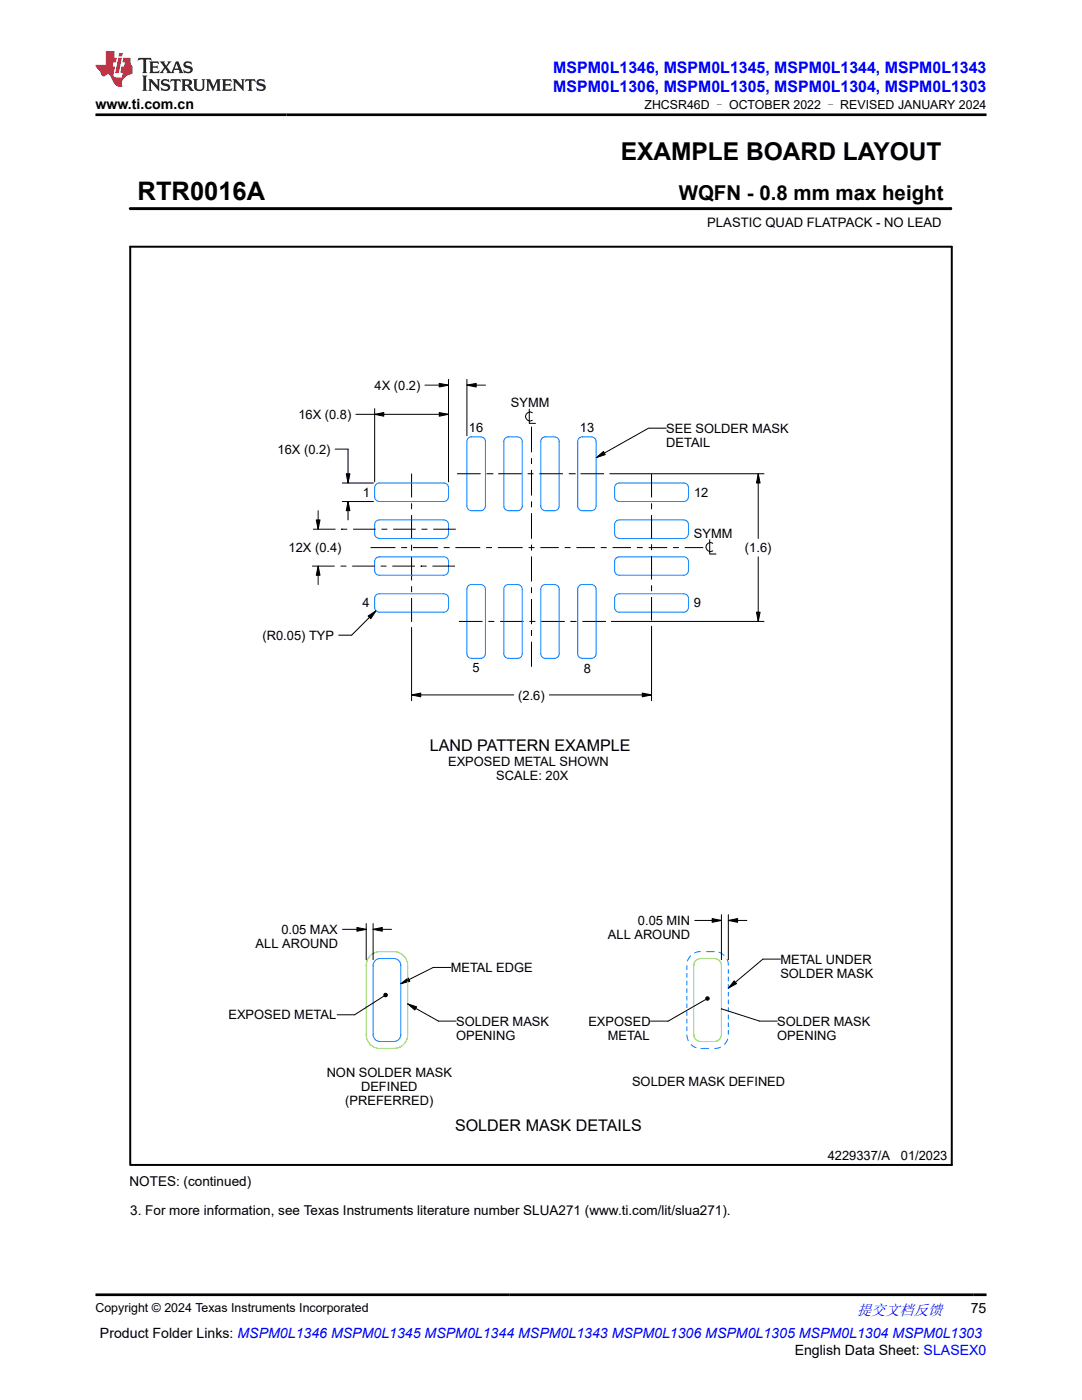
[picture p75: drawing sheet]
<svg xmlns="http://www.w3.org/2000/svg" width="216mm" height="279mm" viewBox="0 0 216 279" stroke-linecap="round" stroke-linejoin="round" font-family="sans-serif">
<defs><g id="words">
<text font-size="5.1" x="27.5" y="39.8">RTR0016A</text>
<text font-size="4.9" x="123.9" y="32">EXAMPLE BOARD LAYOUT</text>
<text font-size="4.1" x="135.4" y="39.8">WQFN - 0.8 mm max height</text>
<g font-size="3.2" fill="#00f">
<text x="110.4" y="14.5">MSPM0L1346, MSPM0L1345, MSPM0L1344, MSPM0L1343</text>
<text x="110.4" y="18.3">MSPM0L1306, MSPM0L1305, MSPM0L1304, MSPM0L1303</text>
</g>
<g font-size="3.2">
<text x="85.8" y="149.9">LAND PATTERN EXAMPLE</text>
<text x="90.8" y="225.6">SOLDER MASK DETAILS</text>
</g>
<text font-size="3" fill="#00f" x="171" y="262.4">提交文档反馈</text>
<g font-size="2.8">
<text x="19" y="21.7">www.ti.com.cn</text>
<text x="193.7" y="262.1">75</text>
<text x="19.9" y="266.9">Product Folder Links: MSPM0L1346 MSPM0L1345 MSPM0L1344 MSPM0L1343 MSPM0L1306 MSPM0L1305 MSPM0L1304 MSPM0L1303</text>
<text x="158.6" y="270.3">English Data Sheet: SLASEX0</text>
</g>
<g font-size="2.7">
<text x="25.8" y="236.8">NOTES: (continued)</text>
<text x="26" y="242.6">3. For more information, see Texas Instruments literature number SLUA271 (www.ti.com/lit/slua271).</text>
</g>
<g font-size="2.6">
<text x="141.1" y="45.3">PLASTIC QUAD FLATPACK - NO LEAD</text>
<text x="74.7" y="77.8">4X (0.2)</text>
<text x="59.5" y="83.6">16X (0.8)</text>
<text x="102" y="81.3">SYMM</text>
<text x="93.6" y="86.1">16</text>
<text x="115.7" y="86.2">13</text>
<text x="132.9" y="86.4">SEE SOLDER MASK</text>
<text x="132.9" y="89.1">DETAIL</text>
<text x="55.4" y="90.6">16X (0.2)</text>
<text x="72.4" y="99.2">1</text>
<text x="138.5" y="99.1">12</text>
<text x="138.5" y="107.3">SYMM</text>
<text x="57.6" y="110.2">12X (0.4)</text>
<text x="148.7" y="110.2">(1.6)</text>
<text x="72.3" y="121.2">4</text>
<text x="138.5" y="121.1">9</text>
<text x="52.4" y="127.7">(R0.05) TYP</text>
<text x="94.3" y="134.2">5</text>
<text x="116.5" y="134.4">8</text>
<text x="103.4" y="139.6">(2.6)</text>
<text x="89.4" y="152.8">EXPOSED METAL SHOWN</text>
<text x="99" y="155.6">SCALE: 20X</text>
<text x="127.3" y="184.6">0.05 MIN</text>
<text x="51" y="189.1">ALL AROUND</text>
<text x="56.1" y="186.4">0.05 MAX</text>
<text x="121.3" y="187.4">ALL AROUND</text>
<text x="89.9" y="194">METAL EDGE</text>
<text x="155.7" y="192.3">METAL UNDER</text>
<text x="155.7" y="195.1">SOLDER MASK</text>
<text x="45.6" y="203.5">EXPOSED METAL</text>
<text x="91" y="204.7">SOLDER MASK</text>
<text x="91" y="207.5">OPENING</text>
<text x="117.4" y="204.7">EXPOSED</text>
<text x="121.3" y="207.5">METAL</text>
<text x="155.1" y="204.7">SOLDER MASK</text>
<text x="155.1" y="207.5">OPENING</text>
<text x="65.2" y="215">NON SOLDER MASK</text>
<text x="68.9" y="220.5">(PREFERRED)</text>
<text x="72" y="217.7">DEFINED</text>
<text x="126.1" y="216.8">SOLDER MASK DEFINED</text>
<text x="165.2" y="231.6">4229337/A</text>
<text x="179.8" y="231.6">01/2023</text>
</g>
<g font-size="2.5">
<text x="128.6" y="21.8">ZHCSR46D – OCTOBER 2022 – REVISED JANUARY 2024</text>
<text x="19" y="261.8">Copyright © 2024 Texas Instruments Incorporated</text>
</g>
</g></defs>
<g fill="#000">
<path d="M87.6 76.5l1.9 .4-1.9 .3zM93.2 76.9l1.8-.4v.7zM69.1 94.5h.7l-.4 1.9zM74.8 82.7l1.8-.4v.8zM87.6 82.3l1.9 .4-1.9 .4zM119 91.3l1.4-1.2 .4 .6zM151.3 94.5l.4 1.9h-.8zM63.1 103.8h.8l-.4 1.8zM63.5 113l.4 1.8h-.8zM69.4 100.1l.4 1.8h-.7zM73.4 122.9l1.6-1-1 1.6zM82.1 138.7l1.8-.4v.8z"/>
<path d="M128.2 138.3l1.8 .4-1.8 .4zM150.9 122.2h.8l-.4 1.8zM71.2 185.1l1.9 .4-1.9 .3zM74.5 185.5l1.8-.4v.7zM76.6 198.4l.2-.2 .4 .1 .1 .3-.1 .3h-.4l-.2-.2zM80 196.3l1.4-1.1 .4 .6zM140.8 199.1l.3-.2 .3 .1 .1 .3-.1 .3h-.3l-.3-.2zM142.1 183.3l1.9 .4-1.9 .4zM145.3 183.7l1.9-.4v.8zM146.5 195.7l.5 .6-1.7 .9zM81.4 200.3l1.7 .6-.3 .7z"/>
</g>
<g fill="none" stroke="#000" stroke-width=".2">
<path d="M26 41.6h163.7M189.7 41.4v.5M84.8 76.9h4.7M87.6 76.5l1.9 .4-1.9 .3zM89.5 75.7v20.5M93.2 75.7v11.3M93.2 76.9h3.7M93.2 76.9l1.8-.4v.7zM66.9 89.6h2.5v6.8M68.3 96.4h6.2M69.1 94.5h.7l-.4 1.9zM71 82.7h18.5"/>
<path d="M74.8 82.7l1.8-.4v.8zM74.8 81.5v14.7M82.1 94.5v4.8M87.6 82.3l1.9 .4-1.9 .4zM91.2 94.5h4.7M97.1 94.5h1.1M98.2 94.5h.1M99.4 94.5h4.7M105.3 94.5h1.2M105.6 81.7v2.8h1.3M106.1 85.1v5.2M106.1 91.4v1.2"/>
<path d="M106.1 93.8v5.1M106.2 82.4a.9 .9 0 0 0-1.4 .7 .9 .9 0 0 0 1.4 .8M107.6 94.5h4.7M113.5 94.5h1.2M114.7 94.5h.1M115.8 94.5h4.7M119 91.3l1.4-1.2 .4 .6zM121.7 94.5h30.7M130 94.6v4.7M132.9 85.4h-3.5l-10.4 5.9M151.3 94.5v13M151.3 94.5l.4 1.9h-.8z"/>
<path d="M62.3 113h4.5M62.5 105.6h4.4M63.1 103.8h.8l-.4 1.8zM63.5 101.9v3.7M63.5 113v3.7M63.5 113l.4 1.8h-.8zM67.9 113h1.2M68.1 105.6h.1M68.1 105.6h1.2M68.3 100.1h6.2M69.4 100.1v3.7M69.4 100.1l.4 1.8h-.7z"/>
<path d="M70.3 113h4.5M70.5 105.6h4.4M73.9 109.3h5M75.9 113h1.2M76.1 105.6h1.2M78.3 113h4.5M78.5 105.6h4.4M80.1 109.3h1.1M82.1 100.4v1.2M82.1 102.8v4.8M82.1 108.7v1.2M82.1 111.1v4.7"/>
<path d="M82.1 117v1.2M82.1 119.3v4.8M82.4 109.3h5M83.9 113h.1M83.9 113h1.2M84.1 105.6h1.2M86.3 113h4.5M86.5 105.6h4.4M88.5 109.3h1.2M90.9 109.3h4.9M97 109.3h1.2M99.3 109.3h5"/>
<path d="M105.5 109.3h1.1M106.1 100.1v1.1M106.1 102.4v5.1M106.1 108.7v1.2M106.1 111v5M106.1 117.2v1.2M106.1 119.6v5M107.8 109.3h3.7M112.7 109.3h1.1M115 109.3h3.7M119.9 109.3h1.1M122.2 109.3h3.7"/>
<path d="M127.1 109.3h1.2M129.4 109.3h3.7M130 100.4v1.2M130 102.8v4.7M130 108.6v1.2M130 111v4.6M130 116.8v1.2M130 119.2v4.6M134.3 109.3h1.2M136.6 109.3h3.7M141.6 107.7v2.9h1.3M142.2 108.4a.9 .9 0 0 0-1.4 .8 .9 .9 0 0 0 1.4 .7"/>
<path d="M151.3 111.1v12.9M67.6 126.8h2.5M73.4 122.9l1.6-1-1 1.6zM75 121.9l-4.8 4.9M82.1 138.7l1.8-.4v.8zM82.1 125.2v14.6M82.1 138.7h20.4M91.6 124h4.7M97.4 124h1.2M99.8 124h4.7M105.7 124h1.1M106.1 125.7v1.2"/>
<path d="M106.1 128.1v5M108 124h4.7M109.6 138.7h20.4M113.9 124h.1M113.9 124h1.1M116.2 124h4.7M122 124h30.4M128.2 138.3l1.8 .4-1.8 .4zM130 125v14.8M150.9 122.2h.8l-.4 1.8zM68.3 185.5h4.8M71.2 185.1l1.9 .4-1.9 .3z"/>
<path d="M73.1 184.3v7.2M74.5 185.5l1.8-.4v.7zM74.5 184.3v7.2M74.5 185.5h3.6M76.6 198.4l.2-.2 .4 .1 .1 .3-.1 .3h-.4l-.2-.2zM76.6 198.8l-5.8 3.7h-3.5M80 196.3l1.4-1.1 .4 .6zM89.9 193.1h-3.4l-6.5 3.2M138.6 183.7h5.4M140.8 199.1l.3-.2 .3 .1 .1 .3-.1 .3h-.3l-.3-.2zM140.8 199.5l-7.5 4.3h-3.5M142.1 183.3l1.9 .4-1.9 .4z"/>
<path d="M144 182.5v9M145.3 183.7l1.9-.4v.8zM145.3 183.7h3.7M145.3 182.5v9M146.5 195.7l.5 .6-1.7 .9zM155.7 191.4h-3.5l-6.9 5.8M81.4 200.3l1.7 .6-.3 .7zM81.4 200.3l6.1 3.5h3.5M144 201.3l7.6 2.5h3.5"/>
</g>
<path d="M26 49.2h163.9v183.3h-163.9z" fill="none" stroke="#000" stroke-width=".4"/>
<path d="M26 41.6h163.7" fill="none" stroke="#000" stroke-width=".58"/>
<g fill="none" stroke="#0080ff" stroke-width=".2">
<path d="M88.6 96.4h-12.9a.91 .91 0 0 0-.9 .9v1.9a.91 .91 0 0 0 .9 .9h12.9a.91 .91 0 0 0 .9-.9v-1.9a.91 .91 0 0 0-.9-.9M100.8 87.5l.6-.3h1.9a.91 .91 0 0 1 .9 .9v12.9a.91 .91 0 0 1-.9 .9h-1.9a.91 .91 0 0 1-.9-.9v-12.9zM108.2 87.5l.6-.3h1.9a.91 .91 0 0 1 .9 .9v12.9a.91 .91 0 0 1-.9 .9h-1.9a.91 .91 0 0 1-.9-.9v-12.9zM115.5 87.5l.7-.3h1.8a.91 .91 0 0 1 .9 .9v12.9a.91 .91 0 0 1-.9 .9h-1.8a.91 .91 0 0 1-.9-.9v-12.9zM136.4 96.4h-12.8a.91 .91 0 0 0-1 .9v1.9a.96 .96 0 0 0 1 .9h12.8a.91 .91 0 0 0 1-.9M136.5 96.4a.91 .91 0 0 1 .9 .9v1.9M88.6 111.1h-12.9a.91 .91 0 0 0-.9 .9v1.9a.91 .91 0 0 0 .9 .9h12.9a.91 .91 0 0 0 .9-.9v-1.9a.91 .91 0 0 0-.9-.9M88.6 118.5h-12.9a.91 .91 0 0 0-.9 .9v1.9a.91 .91 0 0 0 .9 .9h12.9a.91 .91 0 0 0 .9-.9v-1.9a.91 .91 0 0 0-.9-.9M88.6 103.8h-12.9a.91 .91 0 0 0-.9 .9v1.8a.91 .91 0 0 0 .9 .9l12.9 .1a.91 .91 0 0 0 .9-1M88.6 103.8a.91 .91 0 0 1 .9 .9v1.8M95.9 116.7h-1.8a.91 .91 0 0 0-.9 .9v12.9a.91 .91 0 0 0 .9 .9h1.8a.91 .91 0 0 0 .9-.9M95.9 116.7a.91 .91 0 0 1 1 .9v12.9"/>
<path d="M96.8 101a.91 .91 0 0 1-.9 .9h-1.8a.91 .91 0 0 1-.9-.9v-12.9a.91 .91 0 0 1 .9-.9h1.8a.95 .95 0 0 1 1 .9v12.9M103.3 116.7h-1.9a.91 .91 0 0 0-.9 .9v12.9a.91 .91 0 0 0 .9 .9h1.9a.91 .91 0 0 0 .9-.9v-12.9a.91 .91 0 0 0-.9-.9M110.7 116.7h-1.9a.91 .91 0 0 0-.9 .9v12.9a.91 .91 0 0 0 .9 .9h1.9a.91 .91 0 0 0 .9-.9v-12.9a.91 .91 0 0 0-.9-.9M118 116.7h-1.8a.91 .91 0 0 0-.9 .9v12.9a.91 .91 0 0 0 .9 .9h1.8a.91 .91 0 0 0 .9-.9v-12.9a.91 .91 0 0 0-.9-.9M136.4 118.5h-12.8a.91 .91 0 0 0-1 .9v1.9a.91 .91 0 0 0 1 .9h12.8a.91 .91 0 0 0 1-.9M136.4 111.1h-12.8a.91 .91 0 0 0-1 .9v1.9a.91 .91 0 0 0 1 .9h12.8a.91 .91 0 0 0 1-.9M136.4 103.8h-12.8a.91 .91 0 0 0-1 .9v1.8a.96 .96 0 0 0 1 1h12.8a.91 .91 0 0 0 1-1M136.5 118.5a.91 .91 0 0 1 .9 .9v1.9M136.5 111.1a.91 .91 0 0 1 .9 .9v1.9M136.5 103.8a.91 .91 0 0 1 .9 .9v1.8M75 191.6l.8-.3h2.8a1.37 1.37 0 0 1 1.4 1.4v13.8a1.37 1.37 0 0 1-1.4 1.4h-2.8a1.37 1.37 0 0 1-1.3-1.4v-13.8v-.5zM137 192.7v.9"/>
<path d="M137 194.2v.9M137 195.7v.9M137 197.2v1M137 198.8v.9M137.8 190.7l-.6 1.1M139.8 189.9l-1.3 .3M140.9 189.9h1.7M143.4 190l1.1 .7M145 191.4l.3 1.3M145.3 193.4v.9M145.3 194.9v.9M145.3 196.4v1"/>
<path d="M145.3 198v.9M145.3 199.5v.9M137 206.5l.4 1.2M137 200.3v.9M137 201.8v.9M137 203.3v.9M137 204.8v1M137.4 207.7h.1M137.9 208.4l1.1 .7M139.8 209.2h1.7M143.8 209l-1.2 .2M145.2 207.3l-.7 1.1"/>
<path d="M145.3 201v.9M145.3 202.5v.9M145.3 204v1M145.3 205.6v.9"/>
</g>
<path d="M138.7 191.9l.7-.5 .4-.1h2.8a1.37 1.37 0 0 1 1.4 1.4v13.8a1.37 1.37 0 0 1-1.4 1.4h-2.8a1.37 1.37 0 0 1-1.4-1.4v-13.8zM75.8 209.2h2.8a2.76 2.76 0 0 0 2.8-2.7v-13.8a2.76 2.76 0 0 0-2.8-2.8h-2.8a2.76 2.76 0 0 0-2.7 2.8v13.8a2.8 2.8 0 0 0 2.8 2.8" fill="none" stroke="#6ef200" stroke-width=".2"/>
<path d="M27.7 11.6l-.2 .5 .5-.2h.6v.1v2.2l-.2 .4h1l-.2-.4v-2.2v-.1h.5l.5 .2-.1-.5zM29.8 12.3l.2 .4v1.5l-.2 .4h1.9l.1-.6a1.08 1.08 0 0 1-1.3 .2v-.7h.6l.4 .2v-.7l-.4 .2h-.6v-.5l.2-.2a1 1 0 0 1 1 .3l-.1-.5zM31.8 12.3l1 1.1-1 1.2h.9l-.2-.2 .4-.8 .5 .8-.2 .2h1.6l-.2-.2 .1-.5h1l.1 .5-.1 .2h.9l-.2-.3-.8-2h-.5l-1 2.2-.8-1.1 .9-1.1h-.8l.2 .2-.5 .6-.3-.6 .1-.2zM35.2 12.7l.4 1h-.8zM36.8 12.4a.65 .65 0 0 0-.2 .7 .65 .65 0 0 0 .6 .5l.7 .1 .1 .3a.79 .79 0 0 1-.7 .4 .79 .79 0 0 1-.7-.5l.1 .7 .2-.1a.93 .93 0 0 0 1.1 .1 .93 .93 0 0 0 .4-1 1.46 1.46 0 0 0-1.2-.6l-.1-.3a1.09 1.09 0 0 1 1.2 .2l-.2-.6-.1 .1-.6-.2zM28.4 15.1l.2 .4v2.2l-.2 .4h1l-.2-.4v-2.2l.2-.4zM29.6 15.8l.2 .4v1.5l-.2 .4h.8l-.3-.4v-1.3l1.7 1.8v-2l.2-.4h-.8l.2 .2 .1 1.1-1.2-1.3zM32.3 15.9a.65 .65 0 0 0-.2 .8 .65 .65 0 0 0 .7 .4l.6 .2 .1 .2a.79 .79 0 0 1-.7 .4 .79 .79 0 0 1-.7-.5l.1 .7 .2-.1a.93 .93 0 0 0 1.1 .1 .93 .93 0 0 0 .4-.9 1.46 1.46 0 0 0-1.2-.6l-.1-.4a1.09 1.09 0 0 1 1.2 .2l-.2-.6-.1 .1-.6-.1zM34.1 15.8l-.1 .6a.63 .63 0 0 1 .7-.3l.1 1.6-.3 .4h1l-.2-.4v-1.6a.66 .66 0 0 1 .8 .3l-.1-.6zM36.2 15.8l.2 .4v1.5l-.2 .4h.9l-.2-.2v-.7h.5l.1 .2a.79 .79 0 0 0 1.2 .6l-1-.9a.61 .61 0 0 0 .6-.6 .61 .61 0 0 0-.5-.7zM36.9 16.1h.2a.47 .47 0 0 1 .5 .1 .47 .47 0 0 1 .1 .5l-.2 .1-.6 .1zM38.5 15.8l.2 .2a2.27 2.27 0 0 0 .4 2 1.04 1.04 0 0 0 1.7-.7v-1.3l.2-.2h-.8l.2 .4v1.1a.6 .6 0 0 1-.6 .6 .6 .6 0 0 1-.6-.6v-1.1l.3-.4zM41.1 15.8l.2 .4v1.5l-.2 .4h.7l-.2-.4v-1.4l.9 1.9 .8-1.9v1.4l-.2 .4h1l-.3-.4v-1.5l.3-.4h-.8l-.7 1.5-.7-1.5zM44.3 15.8l.2 .4v1.5l-.2 .4h1.9l.1-.6a1.09 1.09 0 0 1-1.3 .2v-.7h.6l.4 .2v-.6l-.4 .2h-.6v-.6l.2-.1a1.01 1.01 0 0 1 1 .3l-.1-.6zM46.4 15.8l.3 .4v1.5l-.3 .4h.8l-.2-.4v-1.3l1.6 1.8v-2l.2-.4h-.7l.2 .2v1.1l-1.2-1.3zM49 15.8l-.1 .6a.63 .63 0 0 1 .8-.3v1.6l-.3 .4h1l-.2-.4v-1.6a.66 .66 0 0 1 .8 .3l-.1-.6zM51.4 15.9a.65 .65 0 0 0-.2 .8 .65 .65 0 0 0 .6 .4l.6 .2 .2 .2a.79 .79 0 0 1-.8 .4 .79 .79 0 0 1-.6-.5l.1 .7 .2-.1a.93 .93 0 0 0 1 .1 .93 .93 0 0 0 .5-.9 1.46 1.46 0 0 0-1.3-.6l-.1-.4a1.09 1.09 0 0 1 1.3 .2l-.2-.6-.2 .1-.5-.1z" fill="#231f20"/>
<path d="M21.1 10.2v2.8h-2.1l.1 .3 .9 1a.95 .95 0 0 0 .9 .9 .59 .59 0 0 1 .6-.4 .59 .59 0 0 1 .5 .4l.4 .7a1.59 1.59 0 0 0 2.1 1.4 1.61 1.61 0 0 1 1-2.3l1-.3-.1-1.5a1.59 1.59 0 0 1-.4-1.7h-1.4l-.2 .9h.5l-.1 .9h-.5l-.2 1v.2l.4 .1-.2 .9h-.6a.73 .73 0 0 1-1.1-.7l.3-1.5h-.5l.2-.9h.5l.2-.9h-.5v-1.3zM23.6 11.5l-.6 3.1h.7l.6-3.1zM23.8 10.6l-.1 .6h.7l.1-.6z" fill="#ed1c24"/>
<path d="M19 22.9h177.8M19 258.4h177.8" fill="none" stroke="#000" stroke-width=".53"/>
<use href="#words"/>
</svg>
